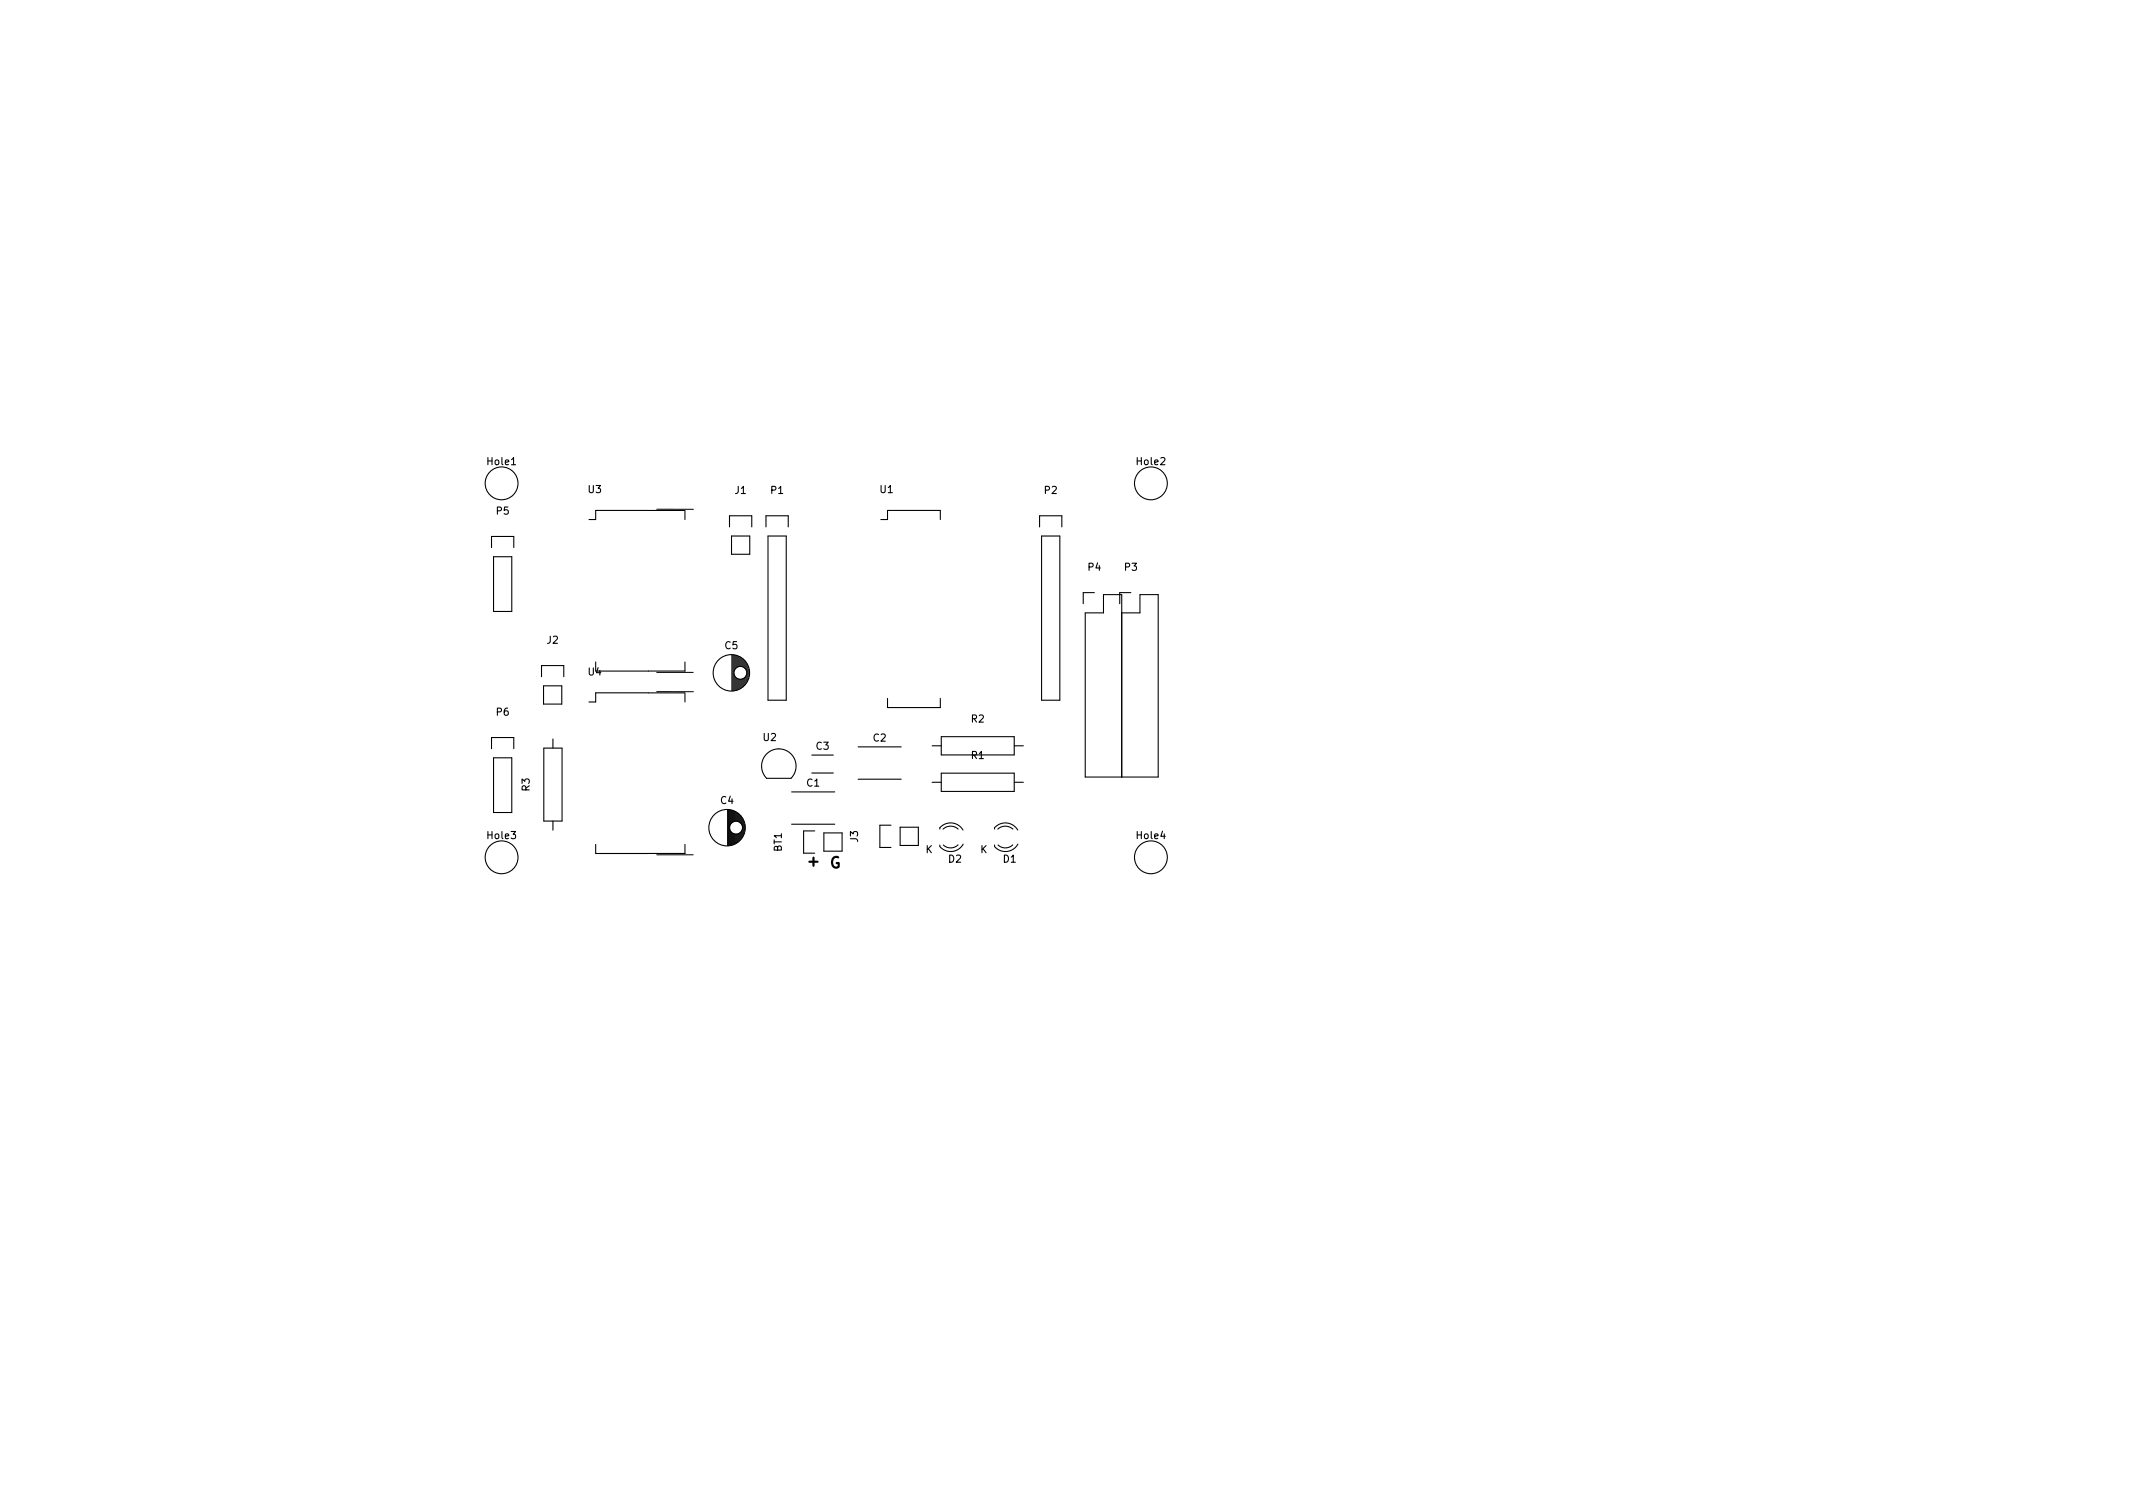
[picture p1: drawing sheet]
<svg xmlns="http://www.w3.org/2000/svg" width="297mm" height="210mm" viewBox="0 0 297 210" stroke-linecap="round" stroke-linejoin="round" font-family="sans-serif">
<defs><g id="words">
<g font-size="2.1">
<text x="112.7" y="120.6">+</text>
<text x="115.5" y="120.9">G</text>
</g>
<g font-size="1.4">
<text x="68" y="64.8">Hole1</text>
<text x="158.4" y="64.8">Hole2</text>
<text x="69.1" y="71.6">P5</text>
<text x="81.9" y="68.6">U3</text>
<text x="102.4" y="68.8">J1</text>
<text x="107.4" y="68.8">P1</text>
<text x="122.6" y="68.6">U1</text>
<text x="145.5" y="68.8">P2</text>
<text x="151.5" y="79.5">P4</text>
<text x="156.6" y="79.5">P3</text>
<text x="76.2" y="89.6">J2</text>
<text x="81.9" y="94">U4</text>
<text x="101" y="90.4">C5</text>
<text x="69.1" y="99.6">P6</text>
<text x="135.3" y="100.6">R2</text>
<text x="106.3" y="103.2">U2</text>
<text x="113.7" y="104.4">C3</text>
<text x="121.6" y="103.2">C2</text>
<text x="135.3" y="105.7">R1</text>
<text x="73.8" y="110.1" transform="rotate(-90 73.8 110.1)">R3</text>
<text x="100.4" y="111.9">C4</text>
<text x="112.4" y="109.5">C1</text>
<text x="68" y="116.8">Hole3</text>
<text x="108.9" y="118.6" transform="rotate(-90 108.9 118.6)">BT1</text>
<text x="119.5" y="117.2" transform="rotate(-90 119.5 117.2)">J3</text>
<text x="128.9" y="118.8">K</text>
<text x="136.5" y="118.8">K</text>
<text x="158.4" y="116.8">Hole4</text>
<text x="132.1" y="120.1">D2</text>
<text x="139.7" y="120.1">D1</text>
</g>
</g></defs>
<g fill="none" stroke="#000" stroke-width=".15">
<path d="M68.4 76.2v-1.5h3.2v1.5M68.7 77.5h2.6v7.6h-2.6zM90.3 71.1h5M90.3 71.1h-7.3v1.2h-1M95.4 71.1v1.2M101.6 73.4v-1.6h3.1v1.6M101.9 74.6h2.5v2.6h-2.5zM106.7 73.4v-1.6h3.1v1.6M107 74.6h2.5v22.9h-2.5zM122.7 72.3h.9v-1.2h7.3v1.2M144.8 73.4v-1.6h3.1v1.6M145.1 74.6h2.5v22.9h-2.5z"/>
<path d="M75.4 94.2v-1.5h3.1v1.5M75.7 95.5h2.5v2.5h-2.5zM83 92.2v1.2h12.4v-1.2M95.3 96.5h-12.3v1.2h-1M95.4 96.5v1.2M101.9 91.2v5M102.1 91.2v5M102.2 91.2v2.4M102.2 93.8v2.4M102.3 91.2v2M102.3 94.2v1.9M102.5 91.3v1.7"/>
<path d="M102.5 94.3v1.8M102.6 91.3v1.6M102.6 94.5v1.6M102.8 91.4v1.5M102.8 94.5v1.5M102.9 91.4v1.4M102.9 94.6v1.4M103 91.5v1.3M103 94.6v1.3M103.2 91.6v1.2M103.2 94.6v1.2M103.3 91.7v1.1"/>
<path d="M103.3 94.6v1.1M103.5 91.8v1.1M103.5 94.5v1.1M103.6 91.9v1M103.6 94.4v1.1M103.7 92.1v1M103.7 94.3v1M103.9 92.2v1M103.9 94.1v1M104 92.5v2.4M104.2 92.7v1.9M104.3 93.2v1"/>
<path d="M123.6 97.3v1.2h7.3v-1.2M152.4 82.5h-1.5v1.6M156.2 85.3h2.5v-2.5h2.6v25.4h-10.2v-22.9h2.6v-2.5h2.5v25.4M157.5 82.5h-1.6v1.6M68.4 104.2v-1.5h3.2v1.5M68.7 105.5h2.6v7.6h-2.6zM75.7 104.2h2.6v10.1h-2.6zM77 102.9v1.3M77 114.3v1.3M83 117.6v1.2h7.3M90.3 118.8h5.1M95.4 117.6v1.2"/>
<path d="M101.3 112.7v5M101.5 112.8v4.9M101.6 112.8v2.4M101.6 115.3v2.4M101.7 112.8v2M101.7 115.7v2M101.9 112.8v1.8M101.9 115.9v1.8M102 112.9v1.6M102 116v1.6M102.2 112.9v1.5M102.2 116.1v1.5"/>
<path d="M102.3 113v1.4M102.3 116.1v1.4M102.4 113.1v1.3M102.4 116.1v1.3M102.6 113.1v1.3M102.6 116.1v1.3M102.7 113.2v1.2M102.7 116.1v1.2M102.9 113.3v1.1M102.9 116.1v1.1M103 113.5v1M103 116v1"/>
<path d="M103.1 113.6v1M103.1 115.9v1M103.3 113.8v1M103.3 115.7v1M103.4 114v2.5M103.6 114.3v1.9M103.7 114.8v.9M106.8 108.4a2.4 2.4 0 0 1 0-3.4 2.4 2.4 0 0 1 3.4 0 2.4 2.4 0 0 1 0 3.4h-3.4M110.2 110.3h6M110.2 114.8h6M113.1 105.1h3M113.1 107.6h3"/>
<path d="M113.5 115.7h-1.6v3.1h1.6M114.7 116h2.6v2.5h-2.6zM119.5 104h6M119.5 108.5h6M124.1 114.9h-1.6v3.1h1.6M125.3 115.2h2.6v2.5h-2.6zM129.8 108.9h1.3M129.8 103.8h1.3M130.9 115.4v-.1a2 2 0 0 1 3.2 .3M130.9 117.7v.2M131.1 107.7h10.1v2.5h-10.1zM131.1 102.6h10.1v2.5h-10.1z"/>
<path d="M131.3 115.4a1.55 1.55 0 0 1 2.1 0M133.4 117.6a1.48 1.48 0 0 1-2 .1M134.1 117.5a1.99 1.99 0 0 1-3.2 .4M138.5 115.4v-.1a2 2 0 0 1 3.2 .3M138.5 117.7v.2M138.9 115.4a1.55 1.55 0 0 1 2.2 0M141 117.6a1.48 1.48 0 0 1-2 .1M141.2 108.9h1.3M141.2 103.8h1.3M141.8 117.5a1.99 1.99 0 0 1-3.3 .4"/>
<circle cx="69.8" cy="67.3" r="2.29"/>
<circle cx="160.3" cy="67.3" r="2.29"/>
<circle cx="101.8" cy="93.7" r="2.54"/>
<circle cx="103.1" cy="93.7" r=".9"/>
<circle cx="69.8" cy="119.4" r="2.29"/>
<circle cx="101.2" cy="115.2" r="2.54"/>
<circle cx="102.5" cy="115.2" r=".9"/>
<circle cx="160.3" cy="119.4" r="2.29"/>
</g>
<path d="M91.5 70.9h5.1M91.5 93.6h5M91.5 96.3h5.1M91.5 119h5" fill="none" stroke="#000" stroke-width=".14"/>
<use href="#words"/>
</svg>
